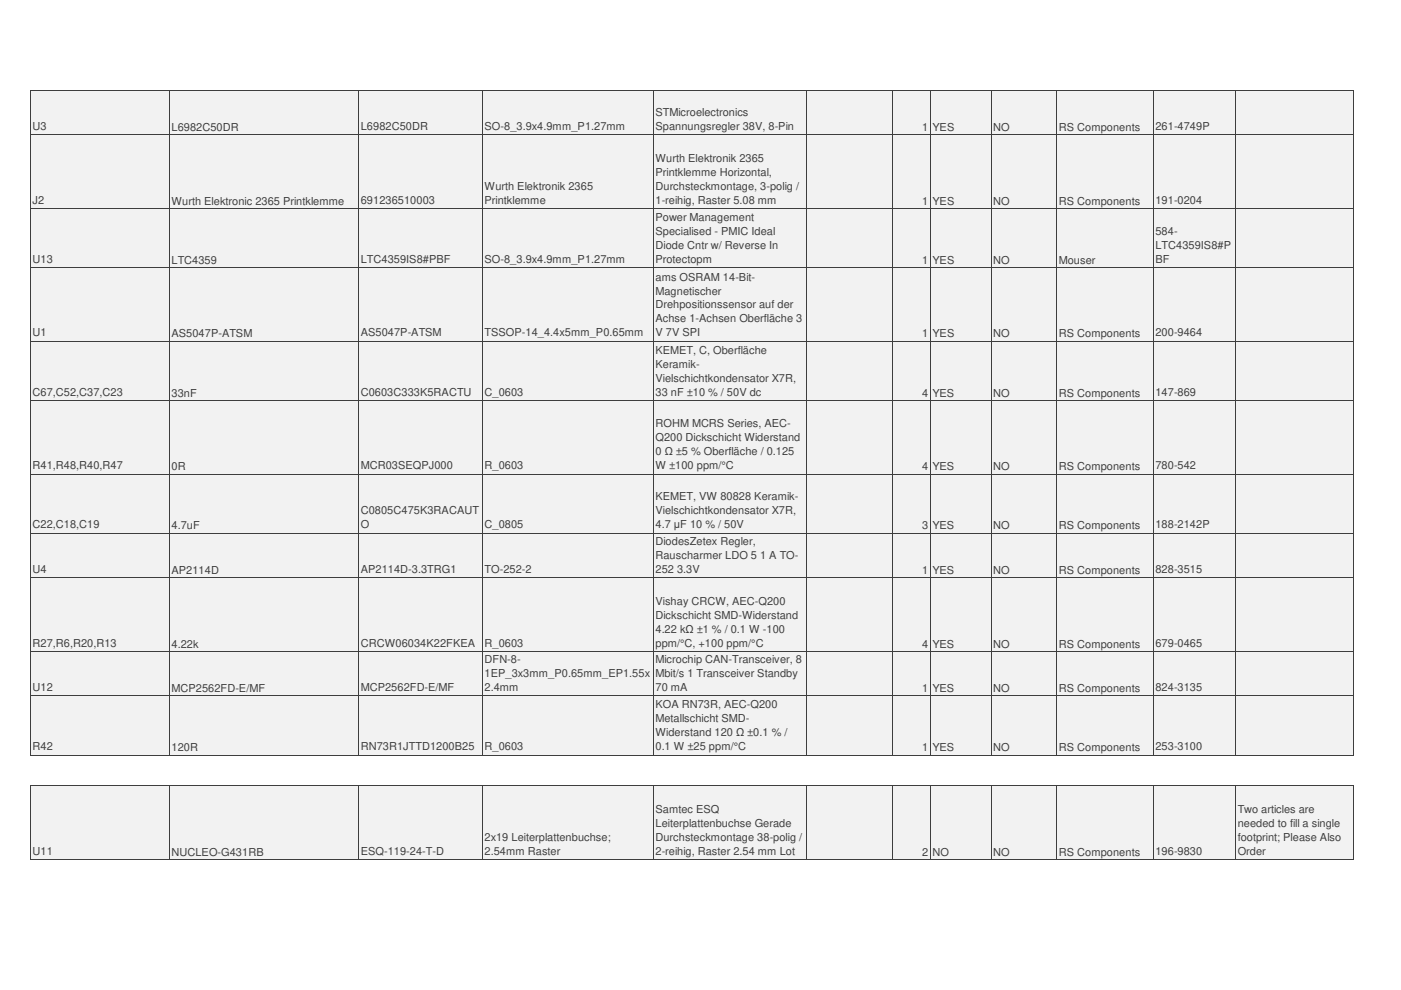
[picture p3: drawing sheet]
<svg xmlns="http://www.w3.org/2000/svg" width="297mm" height="210mm" viewBox="0 0 297 210" stroke-linecap="round" stroke-linejoin="round" font-family="sans-serif">
<defs><g id="words">
<g font-size="2.3" fill="#3e3e3e">
<text x="6.9" y="27.6">U3</text>
<text x="36.4" y="27.8">L6982C50DR</text>
<text x="76.5" y="27.6">L6982C50DR</text>
<text x="102.7" y="27.6">SO-8_3.9x4.9mm_P1.27mm</text>
<text x="139" y="24.6">STMicroelectronics</text>
<text x="139" y="27.6">Spannungsregler 38V, 8-Pin</text>
<text x="195.5" y="27.8">1 YES</text>
<text x="210.6" y="27.8">NO</text>
<text x="224.5" y="27.8">RS Components</text>
<text x="245" y="27.6">261-4749P</text>
<text x="139" y="34.3">Wurth Elektronik 2365</text>
<text x="102.7" y="40.2">Wurth Elektronik 2365</text>
<text x="139" y="37.3">Printklemme Horizontal,</text>
<text x="139" y="40.2">Durchsteckmontage, 3-polig /</text>
<text x="6.9" y="43.2">J2</text>
<text x="36.4" y="43.4">Wurth Elektronic 2365 Printklemme</text>
<text x="76.5" y="43.2">691236510003</text>
<text x="102.7" y="43.2">Printklemme</text>
<text x="139" y="46.8">Power Management</text>
<text x="139" y="43.2">1-reihig, Raster 5.08 mm</text>
<text x="195.5" y="43.4">1 YES</text>
<text x="210.6" y="43.4">NO</text>
<text x="224.5" y="43.4">RS Components</text>
<text x="245" y="43.2">191-0204</text>
<text x="139" y="49.8">Specialised - PMIC Ideal</text>
<text x="139" y="52.7">Diode Cntr w/ Reverse In</text>
<text x="245" y="49.8">584-</text>
<text x="245" y="52.7">LTC4359IS8#P</text>
<text x="6.9" y="55.7">U13</text>
<text x="36.4" y="55.9">LTC4359</text>
<text x="76.5" y="55.7">LTC4359IS8#PBF</text>
<text x="102.7" y="55.7">SO-8_3.9x4.9mm_P1.27mm</text>
<text x="139" y="59.5">ams OSRAM 14-Bit-</text>
<text x="139" y="55.7">Protectopm</text>
<text x="195.5" y="55.9">1 YES</text>
<text x="210.6" y="55.9">NO</text>
<text x="224.5" y="55.9">Mouser</text>
<text x="245" y="55.7">BF</text>
<text x="139" y="62.4">Magnetischer</text>
<text x="139" y="65.4">Drehpositionssensor auf der</text>
<text x="6.9" y="71.3">U1</text>
<text x="36.4" y="71.5">AS5047P-ATSM</text>
<text x="76.5" y="71.3">AS5047P-ATSM</text>
<text x="102.7" y="71.3">TSSOP-14_4.4x5mm_P0.65mm</text>
<text x="139" y="68.4">Achse 1-Achsen Oberfläche 3</text>
<text x="139" y="71.3">V 7V SPI</text>
<text x="195.5" y="71.5">1 YES</text>
<text x="210.6" y="71.5">NO</text>
<text x="224.5" y="71.5">RS Components</text>
<text x="245" y="71.3">200-9464</text>
<text x="139" y="75">KEMET, C, Oberfläche</text>
<text x="139" y="77.9">Keramik-</text>
<text x="6.9" y="83.9">C67,C52,C37,C23</text>
<text x="76.5" y="83.9">C0603C333K5RACTU</text>
<text x="102.7" y="83.9">C_0603</text>
<text x="139" y="80.9">Vielschichtkondensator X7R,</text>
<text x="139" y="83.9">33 nF ±10 % / 50V dc</text>
<text x="245" y="83.9">147-869</text>
<text x="36.4" y="84.1">33nF</text>
<text x="195.5" y="84.1">4 YES</text>
<text x="210.6" y="84.1">NO</text>
<text x="224.5" y="84.1">RS Components</text>
<text x="139" y="90.6">ROHM MCRS Series, AEC-</text>
<text x="139" y="93.6">Q200 Dickschicht Widerstand</text>
<text x="6.9" y="99.5">R41,R48,R40,R47</text>
<text x="36.4" y="99.7">0R</text>
<text x="76.5" y="99.5">MCR03SEQPJ000</text>
<text x="102.7" y="99.5">R_0603</text>
<text x="139" y="96.5">0 Ω ±5 % Oberfläche / 0.125</text>
<text x="139" y="99.5">W ±100 ppm/°C</text>
<text x="195.5" y="99.7">4 YES</text>
<text x="210.6" y="99.7">NO</text>
<text x="224.5" y="99.7">RS Components</text>
<text x="245" y="99.5">780-542</text>
<text x="139" y="106.1">KEMET, VW 80828 Keramik-</text>
<text x="6.9" y="112">C22,C18,C19</text>
<text x="36.4" y="112.2">4.7uF</text>
<text x="76.5" y="109.1">C0805C475K3RACAUT</text>
<text x="76.5" y="112">O</text>
<text x="102.7" y="112">C_0805</text>
<text x="139" y="109.1">Vielschichtkondensator X7R,</text>
<text x="139" y="112">4.7 μF 10 % / 50V</text>
<text x="195.5" y="112.2">3 YES</text>
<text x="210.6" y="112.2">NO</text>
<text x="224.5" y="112.2">RS Components</text>
<text x="245" y="112">188-2142P</text>
<text x="139" y="115.5">DiodesZetex Regler,</text>
<text x="139" y="118.5">Rauscharmer LDO 5 1 A TO-</text>
<text x="6.9" y="121.5">U4</text>
<text x="36.4" y="121.7">AP2114D</text>
<text x="76.5" y="121.5">AP2114D-3.3TRG1</text>
<text x="102.7" y="121.5">TO-252-2</text>
<text x="139" y="121.5">252 3.3V</text>
<text x="195.5" y="121.7">1 YES</text>
<text x="210.6" y="121.7">NO</text>
<text x="224.5" y="121.7">RS Components</text>
<text x="245" y="121.5">828-3515</text>
<text x="139" y="128.2">Vishay CRCW, AEC-Q200</text>
<text x="139" y="131.1">Dickschicht SMD-Widerstand</text>
<text x="6.9" y="137.1">R27,R6,R20,R13</text>
<text x="36.4" y="137.3">4.22k</text>
<text x="76.5" y="137.1">CRCW06034K22FKEA</text>
<text x="102.7" y="137.1">R_0603</text>
<text x="139" y="134.1">4.22 kΩ ±1 % / 0.1 W -100</text>
<text x="139" y="137.1">ppm/°C, +100 ppm/°C</text>
<text x="195.5" y="137.3">4 YES</text>
<text x="210.6" y="137.3">NO</text>
<text x="224.5" y="137.3">RS Components</text>
<text x="245" y="137.1">679-0465</text>
<text x="102.7" y="140.6">DFN-8-</text>
<text x="102.7" y="143.6">1EP_3x3mm_P0.65mm_EP1.55x</text>
<text x="139" y="140.6">Microchip CAN-Transceiver, 8</text>
<text x="139" y="143.6">Mbit/s 1 Transceiver Standby</text>
<text x="6.9" y="146.5">U12</text>
<text x="36.4" y="146.7">MCP2562FD-E/MF</text>
<text x="76.5" y="146.5">MCP2562FD-E/MF</text>
<text x="102.7" y="146.5">2.4mm</text>
<text x="139" y="146.5">70 mA</text>
<text x="195.5" y="146.7">1 YES</text>
<text x="210.6" y="146.7">NO</text>
<text x="224.5" y="146.7">RS Components</text>
<text x="245" y="146.5">824-3135</text>
<text x="139" y="150.2">KOA RN73R, AEC-Q200</text>
<text x="139" y="153.1">Metallschicht SMD-</text>
<text x="6.9" y="159">R42</text>
<text x="36.4" y="159.3">120R</text>
<text x="76.5" y="159">RN73R1JTTD1200B25</text>
<text x="102.7" y="159">R_0603</text>
<text x="139" y="156.1">Widerstand 120 Ω ±0.1 % /</text>
<text x="139" y="159">0.1 W ±25 ppm/°C</text>
<text x="195.5" y="159.3">1 YES</text>
<text x="210.6" y="159.3">NO</text>
<text x="224.5" y="159.3">RS Components</text>
<text x="245" y="159">253-3100</text>
<text x="139" y="172.3">Samtec ESQ</text>
<text x="262.4" y="172.3">Two articles are</text>
<text x="102.7" y="178.2">2x19 Leiterplattenbuchse;</text>
<text x="139" y="175.3">Leiterplattenbuchse Gerade</text>
<text x="139" y="178.2">Durchsteckmontage 38-polig /</text>
<text x="262.4" y="175.3">needed to fill a single</text>
<text x="262.4" y="178.2">footprint; Please Also</text>
<text x="6.9" y="181.2">U11</text>
<text x="36.4" y="181.4">NUCLEO-G431RB</text>
<text x="76.5" y="181.2">ESQ-119-24-T-D</text>
<text x="102.7" y="181.2">2.54mm Raster</text>
<text x="139" y="181.2">2-reihig, Raster 2.54 mm Lot</text>
<text x="195.5" y="181.4">2 NO</text>
<text x="210.6" y="181.4">NO</text>
<text x="224.5" y="181.4">RS Components</text>
<text x="245" y="181.2">196-9830</text>
<text x="262.4" y="181.2">Order</text>
</g>
</g></defs>
<g fill="#f2f2f2">
<path d="M6.6 19.3h280.3v140.8h-280.3z"/>
<path d="M6.6 166.6h280.3v15.6h-280.3z"/>
</g>
<g fill="none" stroke="#3e3e3e" stroke-width=".21">
<path d="M6.5 19v141.2M6.6 19.2h280.4M35.9 19.3v140.9M76 19.3v140.9M102.3 19.3v140.9M138.5 19.3v140.9M171 19.3v140.9M189.3 19.3v140.9M197.3 19.3v140.9M210.2 19.3v140.9M224 19.3v140.9M244.5 19.3v140.9"/>
<path d="M262 19.3v140.9M286.9 19.3v140.9M6.6 28.6h280.4M6.6 44.2h280.4M6.6 56.7h280.4M6.6 72.4h280.4M6.6 84.9h280.4M6.6 100.5h280.4M6.6 113.1h280.4M6.6 122.5h280.4M6.6 138.1h280.4M6.6 147.6h280.4"/>
<path d="M6.5 166.5v15.8M6.6 160.1h280.4M6.6 166.6h280.4M35.9 166.7v15.6M76 166.7v15.6M102.3 166.7v15.6M138.5 166.7v15.6M171 166.7v15.6M189.3 166.7v15.6M197.3 166.7v15.6M210.2 166.7v15.6M224 166.7v15.6"/>
<path d="M244.5 166.7v15.6M262 166.7v15.6M286.9 166.7v15.6M6.6 182.2h280.4"/>
</g>
<use href="#words"/>
</svg>
